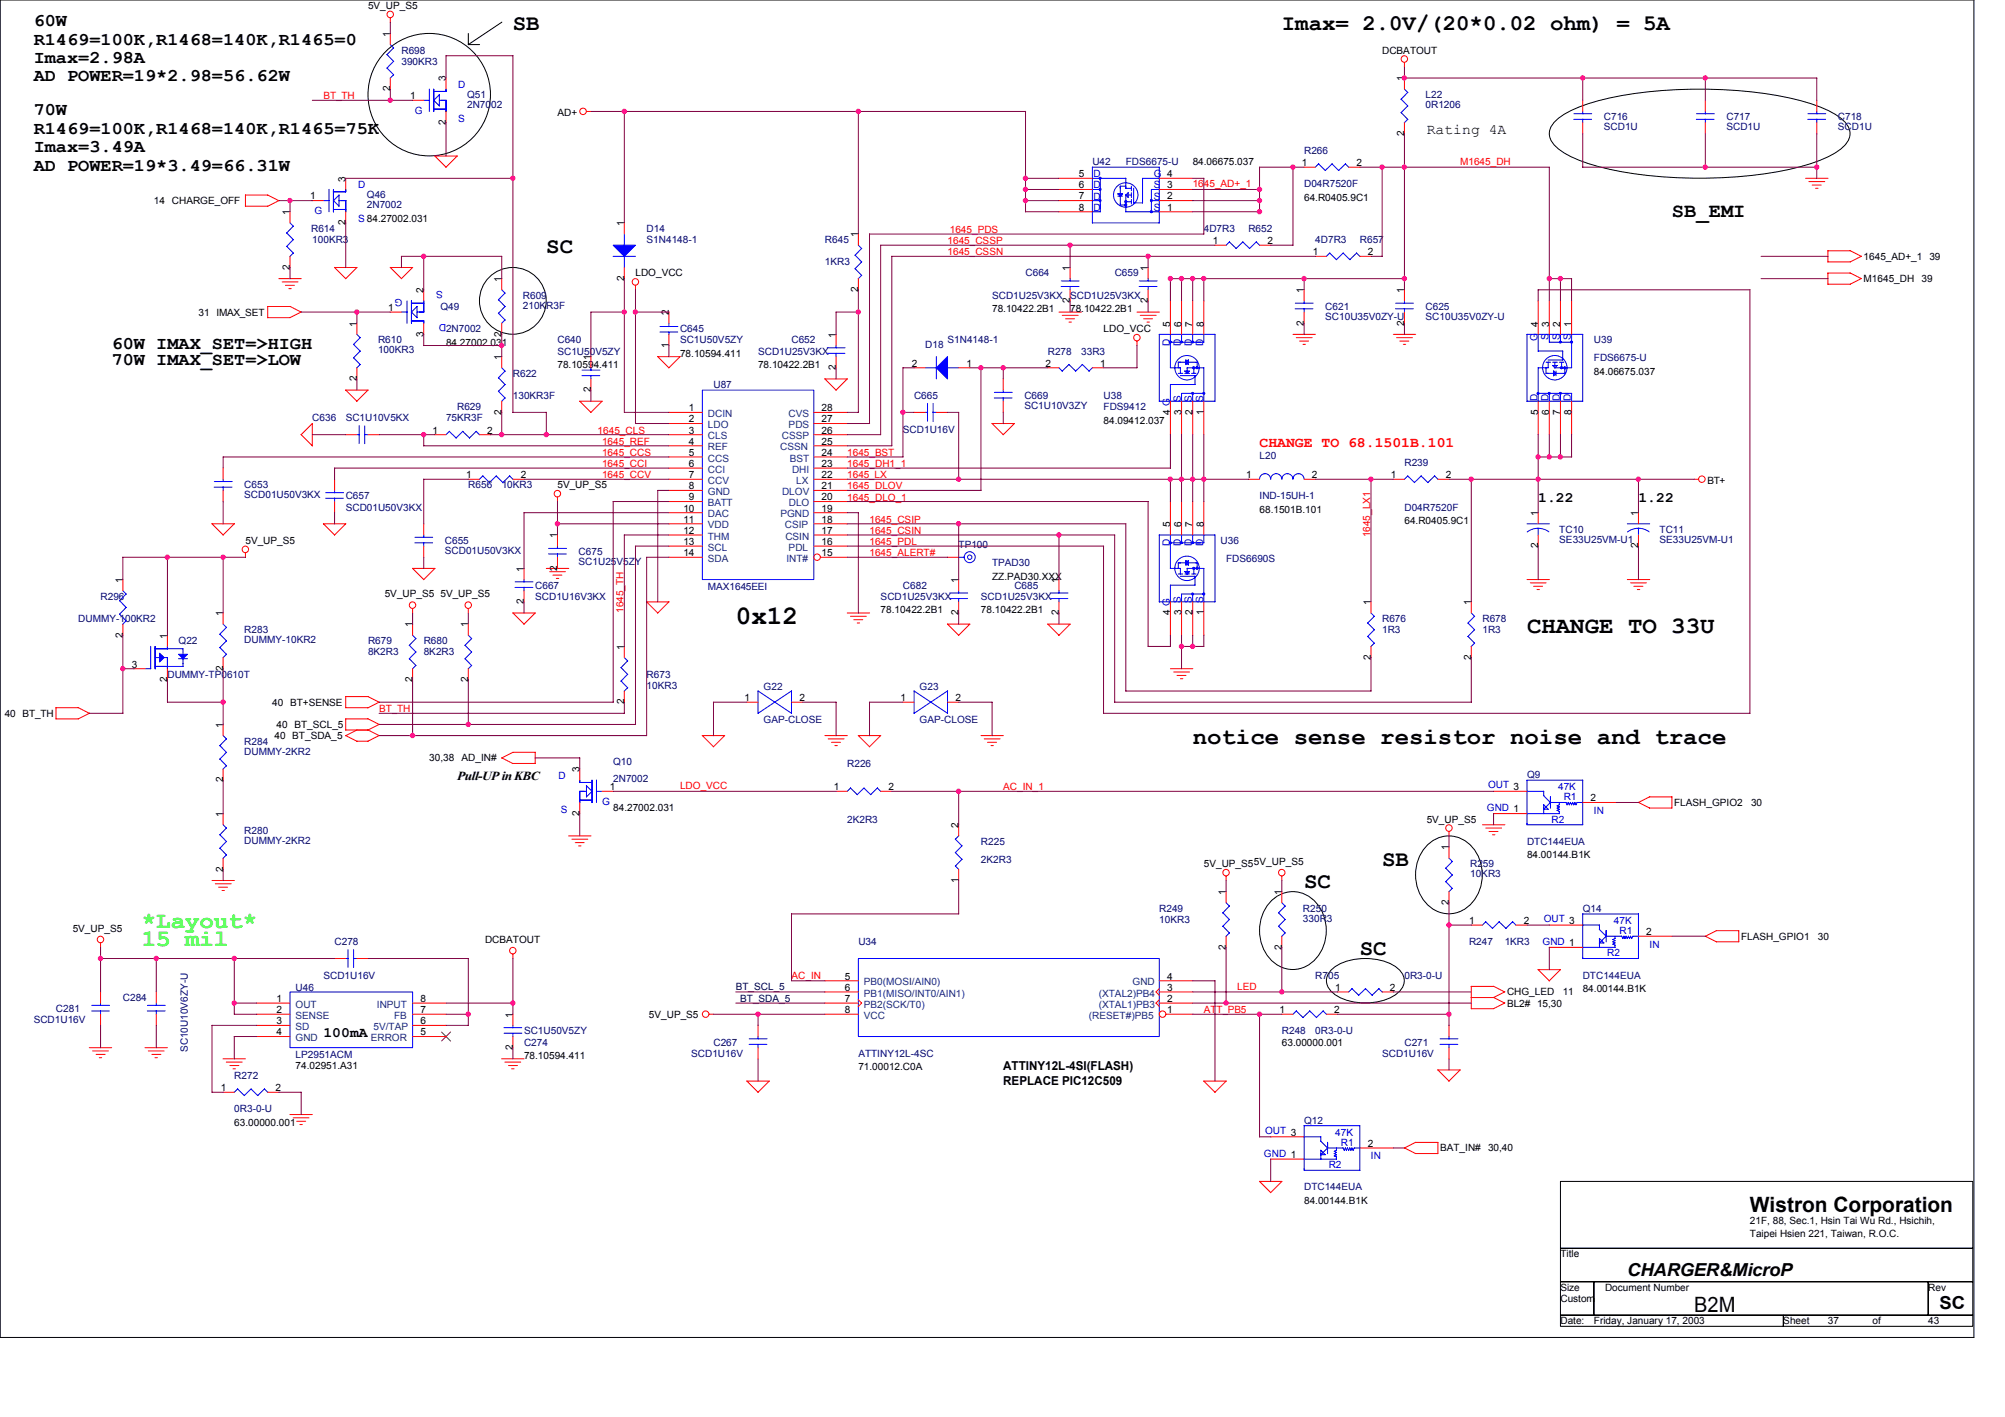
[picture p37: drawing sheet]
<svg xmlns="http://www.w3.org/2000/svg" width="297mm" height="210mm" viewBox="0 0 297 210" stroke-linecap="round" stroke-linejoin="round" font-family="sans-serif">
<defs><g id="words">
<text font-size="4" x="109" y="92.5">0x12</text>
<g font-size="3.5">
<text x="226.2" y="93.7">CHANGE TO 33U</text>
<text x="176.7" y="110.2">notice sense resistor noise and trace</text>
</g>
<g font-size="3.5" fill="#0f0">
<text x="21" y="137.5">*Layout*</text>
<text x="21" y="140.1">15 mil</text>
</g>
<g font-size="3.3">
<text x="76" y="4.4">SB</text>
<text x="189.9" y="4.4">Imax= 2.0V/(20*0.02 ohm) = 5A</text>
<text x="80.9" y="37.4">SC</text>
<text x="193.2" y="131.5">SC</text>
<text x="204.8" y="128.2">SB</text>
<text x="201.5" y="141.4">SC</text>
</g>
<g font-size="3.1">
<text x="259.2" y="179.6">Wistron Corporation</text>
<text x="251" y="194.3">B2M</text>
</g>
<text font-size="3" x="247.7" y="32.2">SB_EMI</text>
<g font-size="2.6">
<text x="5" y="3.9">60W</text>
<text x="5" y="6.6">R1469=100K,R1468=140K,R1465=0</text>
<text x="5" y="9.3">Imax=2.98A</text>
<text x="5" y="12.1">AD POWER=19*2.98=56.62W</text>
<text x="5" y="17.1">70W</text>
<text x="5" y="19.8">R1469=100K,R1468=140K,R1465=75K</text>
<text x="5" y="22.5">Imax=3.49A</text>
<text x="5" y="25.3">AD POWER=19*3.49=66.31W</text>
<text x="16.5" y="51.8">60W IMAX_SET=&gt;HIGH</text>
<text x="16.5" y="54">70W IMAX_SET=&gt;LOW</text>
<text x="241.1" y="189">CHARGER&amp;MicroP</text>
<text x="287.3" y="194">SC</text>
</g>
<g font-size="2.1">
<text x="211.4" y="19.9">Rating 4A</text>
<text x="227.9" y="74.4">1.22</text>
<text x="242.7" y="74.4">1.22</text>
<text x="47.9" y="153.7">100mA</text>
</g>
<text font-size="2.1" fill="#f00" x="186.6" y="66.2">CHANGE TO 68.1501B.101</text>
<g font-size="1.8">
<text x="67.7" y="115.6">Pull-UP in KBC</text>
<text x="148.6" y="158.5">ATTINY12L-4SI(FLASH)</text>
<text x="148.6" y="160.7">REPLACE PIC12C509</text>
</g>
<g font-size="1.5">
<text x="54.5" y="1.3">5V_UP_S5</text>
<text x="57.8" y="5.4" transform="rotate(-90 57.8 5.4)">1</text>
<text x="204.8" y="7.9">DCBATOUT</text>
<text x="57.8" y="13.5" transform="rotate(-90 57.8 13.5)">2</text>
<text x="60.8" y="14.7">1</text>
<text x="66.1" y="12" transform="rotate(-90 66.1 12)">3</text>
<text x="82.6" y="17.2">AD+</text>
<text x="208" y="12" transform="rotate(-90 208 12)">1</text>
<text x="66.1" y="18.5" transform="rotate(-90 66.1 18.5)">2</text>
<text x="208" y="20.2" transform="rotate(-90 208 20.2)">2</text>
<text x="45.9" y="29.5">1</text>
<text x="51.2" y="26.9" transform="rotate(-90 51.2 26.9)">3</text>
<text x="159.8" y="26.2">5</text>
<text x="159.8" y="27.9">6</text>
<text x="159.8" y="29.5">7</text>
<text x="172.9" y="29.5">2</text>
<text x="172.9" y="27.9">3</text>
<text x="172.9" y="26.2">4</text>
<text x="176.7" y="24.4">84.06675.037</text>
<text x="192.9" y="24.6">1</text>
<text x="193.2" y="29.7">64.R0405.9C1</text>
<text x="201" y="24.6">2</text>
<text x="22.8" y="30.2">14 CHARGE_OFF</text>
<text x="42.9" y="31.9" transform="rotate(-90 42.9 31.9)">1</text>
<text x="51.2" y="33.4" transform="rotate(-90 51.2 33.4)">2</text>
<text x="92.5" y="33.5" transform="rotate(-90 92.5 33.5)">1</text>
<text x="127.1" y="35.2" transform="rotate(-90 127.1 35.2)">1</text>
<text x="159.8" y="31.2">8</text>
<text x="172.9" y="31.2">1</text>
<text x="42.9" y="40" transform="rotate(-90 42.9 40)">2</text>
<text x="74.3" y="41.8" transform="rotate(-90 74.3 41.8)">1</text>
<text x="92.5" y="41.6" transform="rotate(-90 92.5 41.6)">2</text>
<text x="94.1" y="41">LDO_VCC</text>
<text x="158.5" y="40.1" transform="rotate(-90 158.5 40.1)">1</text>
<text x="170.1" y="40.1" transform="rotate(-90 170.1 40.1)">1</text>
<text x="179.7" y="36.2">1</text>
<text x="187.8" y="36.2">2</text>
<text x="194.5" y="37.8">1</text>
<text x="202.6" y="37.8">2</text>
<text x="276.1" y="38.5">1645_AD+_1 39</text>
<text x="276.1" y="41.8">M1645_DH</text>
<text x="284.7" y="41.8">39</text>
<text x="29.4" y="46.7">31 IMAX_SET</text>
<text x="57.5" y="46.1">1</text>
<text x="62.8" y="43.4" transform="rotate(-90 62.8 43.4)">2</text>
<text x="99.1" y="46.7" transform="rotate(-90 99.1 46.7)">2</text>
<text x="127.1" y="43.3" transform="rotate(-90 127.1 43.3)">2</text>
<text x="147" y="46.2">78.10422.2B1</text>
<text x="158.5" y="44.9" transform="rotate(-90 158.5 44.9)">2</text>
<text x="158.5" y="46.2">78.10422.2B1</text>
<text x="170.1" y="44.9" transform="rotate(-90 170.1 44.9)">2</text>
<text x="193.2" y="43.4" transform="rotate(-90 193.2 43.4)">1</text>
<text x="208" y="43.4" transform="rotate(-90 208 43.4)">1</text>
<text x="52.8" y="48.4" transform="rotate(-90 52.8 48.4)">1</text>
<text x="62.8" y="49.9" transform="rotate(-90 62.8 49.9)">3</text>
<text x="66.1" y="51.2">84.27002.031</text>
<text x="74.3" y="53.3" transform="rotate(-90 74.3 53.3)">1</text>
<text x="74.3" y="49.9" transform="rotate(-90 74.3 49.9)">2</text>
<text x="87.5" y="53.3" transform="rotate(-90 87.5 53.3)">1</text>
<text x="99.1" y="51.5" transform="rotate(-90 99.1 51.5)">1</text>
<text x="100.7" y="52.9">78.10594.411</text>
<text x="123.8" y="50" transform="rotate(-90 123.8 50)">1</text>
<text x="163.5" y="49.2">LDO_VCC</text>
<text x="173.4" y="48.4" transform="rotate(-90 173.4 48.4)">5</text>
<text x="175" y="48.4" transform="rotate(-90 175 48.4)">6</text>
<text x="176.7" y="48.4" transform="rotate(-90 176.7 48.4)">7</text>
<text x="178.3" y="48.4" transform="rotate(-90 178.3 48.4)">8</text>
<text x="193.2" y="48.2" transform="rotate(-90 193.2 48.2)">2</text>
<text x="208" y="48.2" transform="rotate(-90 208 48.2)">2</text>
<text x="227.9" y="48.4" transform="rotate(-90 227.9 48.4)">4</text>
<text x="229.5" y="48.4" transform="rotate(-90 229.5 48.4)">3</text>
<text x="231.2" y="48.4" transform="rotate(-90 231.2 48.4)">2</text>
<text x="232.8" y="48.4" transform="rotate(-90 232.8 48.4)">1</text>
<text x="52.8" y="56.5" transform="rotate(-90 52.8 56.5)">2</text>
<text x="82.6" y="54.5">78.10594.411</text>
<text x="87.5" y="58.1" transform="rotate(-90 87.5 58.1)">2</text>
<text x="112.3" y="54.5">78.10422.2B1</text>
<text x="123.8" y="54.8" transform="rotate(-90 123.8 54.8)">2</text>
<text x="135.1" y="54.3">2</text>
<text x="143.2" y="54.3">1</text>
<text x="154.9" y="54.3">2</text>
<text x="163" y="54.3">1</text>
<text x="236.1" y="55.5">84.06675.037</text>
<text x="64.1" y="64.2">1</text>
<text x="72.2" y="64.2">2</text>
<text x="74.3" y="61.4" transform="rotate(-90 74.3 61.4)">2</text>
<text x="102.1" y="60.9">1</text>
<text x="102.1" y="62.6">2</text>
<text x="102.1" y="64.2">3</text>
<text x="102.1" y="65.9">4</text>
<text x="121.7" y="60.9">28</text>
<text x="121.7" y="62.6">27</text>
<text x="121.7" y="64.2">26</text>
<text x="121.7" y="65.9">25</text>
<text x="163.5" y="62.8">84.09412.037</text>
<text x="173.4" y="61.4" transform="rotate(-90 173.4 61.4)">4 G</text>
<text x="175" y="61.4" transform="rotate(-90 175 61.4)">3 S</text>
<text x="176.7" y="61.4" transform="rotate(-90 176.7 61.4)">2 S</text>
<text x="178.3" y="61.4" transform="rotate(-90 178.3 61.4)">1 S</text>
<text x="227.9" y="61.4" transform="rotate(-90 227.9 61.4)">5</text>
<text x="229.5" y="61.4" transform="rotate(-90 229.5 61.4)">6</text>
<text x="231.2" y="61.4" transform="rotate(-90 231.2 61.4)">7</text>
<text x="232.8" y="61.4" transform="rotate(-90 232.8 61.4)">8</text>
<text x="69" y="70.8">1</text>
<text x="77.1" y="70.8">2</text>
<text x="102.1" y="67.5">5</text>
<text x="102.1" y="69.2">6</text>
<text x="102.1" y="70.8">7</text>
<text x="121.7" y="70.8">22</text>
<text x="121.7" y="67.5">24</text>
<text x="121.7" y="69.2">23</text>
<text x="184.6" y="70.8">1</text>
<text x="194.4" y="70.8">2</text>
<text x="206.1" y="70.8">1</text>
<text x="214.2" y="70.8">2</text>
<text x="253" y="71.7">BT+</text>
<text x="82.6" y="72.3">5V_UP_S5</text>
<text x="101.2" y="75.8">10</text>
<text x="101.2" y="77.4">11</text>
<text x="102.1" y="72.5">8</text>
<text x="102.1" y="74.1">9</text>
<text x="121.7" y="75.8">19</text>
<text x="121.7" y="77.4">18</text>
<text x="121.7" y="74.1">20</text>
<text x="121.7" y="72.5">21</text>
<text x="186.6" y="76">68.1501B.101</text>
<text x="208.1" y="77.6">64.R0405.9C1</text>
<text x="227.9" y="76.4" transform="rotate(-90 227.9 76.4)">1</text>
<text x="242.7" y="76.4" transform="rotate(-90 242.7 76.4)">1</text>
<text x="36.4" y="80.6">5V_UP_S5</text>
<text x="82.6" y="79.7" transform="rotate(-90 82.6 79.7)">1</text>
<text x="101.2" y="79.1">12</text>
<text x="101.2" y="80.7">13</text>
<text x="101.2" y="82.4">14</text>
<text x="121.7" y="80.7">16</text>
<text x="121.7" y="82.4">15</text>
<text x="121.7" y="79.1">17</text>
<text x="173.4" y="78.1" transform="rotate(-90 173.4 78.1)">5</text>
<text x="175" y="78.1" transform="rotate(-90 175 78.1)">6</text>
<text x="176.7" y="78.1" transform="rotate(-90 176.7 78.1)">7</text>
<text x="178.3" y="78.1" transform="rotate(-90 178.3 78.1)">8</text>
<text x="227.9" y="81.2" transform="rotate(-90 227.9 81.2)">2</text>
<text x="242.7" y="81.2" transform="rotate(-90 242.7 81.2)">2</text>
<text x="18.2" y="86.3" transform="rotate(-90 18.2 86.3)">1</text>
<text x="57" y="88.5">5V_UP_S5</text>
<text x="65.3" y="88.5">5V_UP_S5</text>
<text x="77.6" y="89.5" transform="rotate(-90 77.6 89.5)">2</text>
<text x="77.6" y="84.7" transform="rotate(-90 77.6 84.7)">1</text>
<text x="82.6" y="84.5" transform="rotate(-90 82.6 84.5)">2</text>
<text x="142" y="86.3" transform="rotate(-90 142 86.3)">1</text>
<text x="147" y="85.9">ZZ.PAD30.XXX</text>
<text x="156.9" y="86.3" transform="rotate(-90 156.9 86.3)">1</text>
<text x="203.1" y="89.6" transform="rotate(-90 203.1 89.6)">1</text>
<text x="217.9" y="89.6" transform="rotate(-90 217.9 89.6)">1</text>
<text x="18.2" y="94.4" transform="rotate(-90 18.2 94.4)">2</text>
<text x="24.8" y="94.6" transform="rotate(-90 24.8 94.6)">1</text>
<text x="33" y="91.3" transform="rotate(-90 33 91.3)">1</text>
<text x="61.1" y="92.9" transform="rotate(-90 61.1 92.9)">1</text>
<text x="69.4" y="92.9" transform="rotate(-90 69.4 92.9)">1</text>
<text x="130.5" y="90.8">78.10422.2B1</text>
<text x="142" y="91.1" transform="rotate(-90 142 91.1)">2</text>
<text x="145.3" y="90.8">78.10422.2B1</text>
<text x="156.9" y="91.1" transform="rotate(-90 156.9 91.1)">2</text>
<text x="173.4" y="91.1" transform="rotate(-90 173.4 91.1)">4 G</text>
<text x="175" y="91.1" transform="rotate(-90 175 91.1)">3 S</text>
<text x="176.7" y="91.1" transform="rotate(-90 176.7 91.1)">2 S</text>
<text x="178.3" y="91.1" transform="rotate(-90 178.3 91.1)">1 S</text>
<text x="19.5" y="98.9">3</text>
<text x="24.8" y="101" transform="rotate(-90 24.8 101)">2</text>
<text x="33" y="99.4" transform="rotate(-90 33 99.4)">2</text>
<text x="61.1" y="101" transform="rotate(-90 61.1 101)">2</text>
<text x="69.4" y="101" transform="rotate(-90 69.4 101)">2</text>
<text x="92.5" y="96.2" transform="rotate(-90 92.5 96.2)">1</text>
<text x="203.1" y="97.7" transform="rotate(-90 203.1 97.7)">2</text>
<text x="217.9" y="97.7" transform="rotate(-90 217.9 97.7)">2</text>
<text x=".7" y="106.2">40 BT_TH</text>
<text x="33" y="107.8" transform="rotate(-90 33 107.8)">1</text>
<text x="40.3" y="104.5">40 BT+SENSE</text>
<text x="41" y="107.8">40 BT_SCL_5</text>
<text x="92.5" y="104.4" transform="rotate(-90 92.5 104.4)">2</text>
<text x="110.3" y="103.8">1</text>
<text x="118.4" y="103.8">2</text>
<text x="133.4" y="103.8">1</text>
<text x="141.5" y="103.8">2</text>
<text x="40.7" y="109.5">40 BT_SDA_5</text>
<text x="63.6" y="112.8">30,38</text>
<text x="68.4" y="112.8">AD_IN#</text>
<text x="33" y="115.9" transform="rotate(-90 33 115.9)">2</text>
<text x="85.9" y="114.4" transform="rotate(-90 85.9 114.4)">3</text>
<text x="90.4" y="117.1">1</text>
<text x="123.5" y="117.1">1</text>
<text x="131.6" y="117.1">2</text>
<text x="235.6" y="118.7">2</text>
<text x="248" y="119.4">FLASH_GPIO2</text>
<text x="259.4" y="119.4">30</text>
<text x="33" y="121" transform="rotate(-90 33 121)">1</text>
<text x="85.9" y="120.9" transform="rotate(-90 85.9 120.9)">2</text>
<text x="90.8" y="120.2">84.27002.031</text>
<text x="142" y="122.7" transform="rotate(-90 142 122.7)">2</text>
<text x="211.4" y="121.9">5V_UP_S5</text>
<text x="214.6" y="126" transform="rotate(-90 214.6 126)">1</text>
<text x="33" y="129.1" transform="rotate(-90 33 129.1)">2</text>
<text x="142" y="130.8" transform="rotate(-90 142 130.8)">1</text>
<text x="178.3" y="128.5">5V_UP_S55V_UP_S5</text>
<text x="226.2" y="127.1">84.00144.B1K</text>
<text x="181.6" y="132.6" transform="rotate(-90 181.6 132.6)">1</text>
<text x="189.9" y="132.6" transform="rotate(-90 189.9 132.6)">1</text>
<text x="214.6" y="134.1" transform="rotate(-90 214.6 134.1)">2</text>
<text x="217.6" y="136.9">1</text>
<text x="225.7" y="136.9">2</text>
<text x="10.8" y="138">5V_UP_S5</text>
<text x="71.9" y="139.7">DCBATOUT</text>
<text x="181.6" y="140.7" transform="rotate(-90 181.6 140.7)">2</text>
<text x="189.9" y="140.7" transform="rotate(-90 189.9 140.7)">2</text>
<text x="243.9" y="138.5">2</text>
<text x="257.9" y="139.2">FLASH_GPIO1</text>
<text x="269.3" y="139.2">30</text>
<text x="41" y="148.4">1</text>
<text x="62.3" y="148.4">8</text>
<text x="125.2" y="145.1">5</text>
<text x="125.2" y="146.8">6</text>
<text x="125.2" y="148.4">7</text>
<text x="172.9" y="148.4">2</text>
<text x="172.9" y="146.8">3</text>
<text x="172.9" y="145.1">4</text>
<text x="197.8" y="146.8">1</text>
<text x="205.9" y="146.8">2</text>
<text x="223.3" y="147.4">CHG_LED</text>
<text x="223.3" y="149.1">BL2# 15,30</text>
<text x="231.5" y="147.4">11</text>
<text x="234.5" y="147">84.00144.B1K</text>
<text x="41" y="150.1">2</text>
<text x="41" y="151.7">3</text>
<text x="41" y="153.4">4</text>
<text x="62.3" y="151.7">6</text>
<text x="62.3" y="150.1">7</text>
<text x="62.3" y="153.4">5</text>
<text x="76" y="155.5" transform="rotate(-90 76 155.5)">2</text>
<text x="76" y="150.7" transform="rotate(-90 76 150.7)">1</text>
<text x="96.1" y="150.7">5V_UP_S5</text>
<text x="125.2" y="150.1">8</text>
<text x="172.9" y="150.1">1</text>
<text x="189.6" y="150.1">1</text>
<text x="189.9" y="154.9">63.00000.001</text>
<text x="197.7" y="150.1">2</text>
<text x="32.7" y="161.6">1</text>
<text x="40.8" y="161.6">2</text>
<text x="43.8" y="158.3">74.02951.A31</text>
<text x="77.6" y="156.9">78.10594.411</text>
<text x="127.2" y="158.5">71.00012.C0A</text>
<text x="34.7" y="166.8">63.00000.001</text>
<text x="202.6" y="169.9">2</text>
<text x="213.4" y="170.6">BAT_IN#</text>
<text x="220.4" y="170.6">30,40</text>
<text x="193.2" y="178.3">84.00144.B1K</text>
<text x="259.2" y="181.3">21F, 88, Sec.1, Hsin Tai Wu Rd., Hsichih,</text>
<text x="259.2" y="183.3">Taipei Hsien 221, Taiwan, R.O.C.</text>
<text x="231.2" y="186.2">Title</text>
<text x="231.2" y="191.2">Size</text>
<text x="237.8" y="191.2">Document Number</text>
<text x="285.7" y="191.2">Rev</text>
<text x="231.2" y="196.2">Date:</text>
<text x="231.2" y="192.8">Custom</text>
<text x="236.1" y="196.2">Friday, January 17, 2003</text>
<text x="264.2" y="196.2">Sheet</text>
<text x="270.8" y="196.2">37</text>
<text x="277.4" y="196.2">of</text>
<text x="285.7" y="196.2">43</text>
</g>
<g font-size="1.5" fill="#000080">
<text x="59.5" y="7.9">R698</text>
<text x="59.5" y="9.6">390KR3</text>
<text x="69.2" y="14.5">Q51</text>
<text x="69.2" y="16">2N7002</text>
<text x="211.2" y="14.5">L22</text>
<text x="211.2" y="16">0R1206</text>
<text x="237.6" y="17.8">C716</text>
<text x="255.8" y="17.8">C717</text>
<text x="272.3" y="17.8">C718</text>
<text x="193.2" y="22.8">R266</text>
<text x="237.6" y="19.3">SCD1U</text>
<text x="255.8" y="19.3">SCD1U</text>
<text x="272.3" y="19.3">SCD1U</text>
<text x="54.4" y="29.4">Q46</text>
<text x="161.8" y="24.4">U42</text>
<text x="166.8" y="24.4">FDS6675-U</text>
<text x="193.2" y="27.7">D04R7520F</text>
<text x="46.1" y="34.4">R614</text>
<text x="54.4" y="30.9">2N7002</text>
<text x="95.8" y="34.4">D14</text>
<text x="178.3" y="34.4">4D7R3</text>
<text x="185" y="34.4">R652</text>
<text x="46.3" y="36">100KR3</text>
<text x="95.8" y="36">S1N4148-1</text>
<text x="122.2" y="36">R645</text>
<text x="122.2" y="39.3">1KR3</text>
<text x="151.9" y="41">C664</text>
<text x="165.1" y="41">C659</text>
<text x="194.9" y="36">4D7R3</text>
<text x="201.5" y="36">R657</text>
<text x="65.3" y="45.9">Q49</text>
<text x="77.5" y="44.3">R609</text>
<text x="77.5" y="45.7">210KR3F</text>
<text x="147" y="44.3">SCD1U25V3KX</text>
<text x="158.5" y="44.3">SCD1U25V3KX</text>
<text x="196.3" y="45.9">C621</text>
<text x="196.3" y="47.4">SC10U35V0ZY-U</text>
<text x="211.2" y="45.9">C625</text>
<text x="211.2" y="47.4">SC10U35V0ZY-U</text>
<text x="56" y="50.9">R610</text>
<text x="56" y="52.3">100KR3</text>
<text x="66.1" y="49.2">2N7002</text>
<text x="82.6" y="50.9">C640</text>
<text x="82.6" y="52.5">SC1U50V5ZY</text>
<text x="100.7" y="49.2">C645</text>
<text x="100.7" y="50.9">SC1U50V5ZY</text>
<text x="112.3" y="52.5">SCD1U25V3KX</text>
<text x="117.3" y="50.9">C652</text>
<text x="137.1" y="51.5">D18</text>
<text x="140.4" y="50.9">S1N4148-1</text>
<text x="155.2" y="52.5">R278</text>
<text x="160.2" y="52.5">33R3</text>
<text x="236.1" y="50.9">U39</text>
<text x="236.1" y="53.5">FDS6675-U</text>
<text x="76" y="55.8">R622</text>
<text x="76" y="59.1">130KR3F</text>
<text x="105.7" y="57.5">U87</text>
<text x="135.4" y="59.1">C665</text>
<text x="151.8" y="59.1">C669</text>
<text x="163.5" y="59.1">U38</text>
<text x="46.3" y="62.4">C636</text>
<text x="51.2" y="62.4">SC1U10V5KX</text>
<text x="66.1" y="62.4">75KR3F</text>
<text x="67.7" y="60.8">R629</text>
<text x="133.8" y="64.1">SCD1U16V</text>
<text x="151.8" y="60.6">SC1U10V3ZY</text>
<text x="163.5" y="60.8">FDS9412</text>
<text x="186.6" y="68">L20</text>
<text x="208.1" y="69">R239</text>
<text x="36.2" y="72.3">C653</text>
<text x="36.2" y="73.8">SCD01U50V3KX</text>
<text x="51.2" y="74">C657</text>
<text x="51.2" y="75.6">SCD01U50V3KX</text>
<text x="69.4" y="72.3">R656</text>
<text x="74.3" y="72.3">10KR3</text>
<text x="186.6" y="74">IND-15UH-1</text>
<text x="208.1" y="75.6">D04R7520F</text>
<text x="65.9" y="80.6">C655</text>
<text x="65.9" y="82.1">SCD01U50V3KX</text>
<text x="85.7" y="82.2">C675</text>
<text x="85.7" y="83.7">SC1U25V5ZY</text>
<text x="142" y="81.2">TP100</text>
<text x="147" y="83.9">TPAD30</text>
<text x="180.8" y="80.6">U36</text>
<text x="181.6" y="83.2">FDS6690S</text>
<text x="231" y="78.9">TC10</text>
<text x="231" y="80.4">SE33U25VM-U1</text>
<text x="245.9" y="78.9">TC11</text>
<text x="245.9" y="80.4">SE33U25VM-U1</text>
<text x="14.9" y="88.8">R296</text>
<text x="79.3" y="87.2">C667</text>
<text x="79.3" y="88.8">SCD1U16V3KX</text>
<text x="104.9" y="87.4">MAX1645EEI</text>
<text x="130.5" y="88.8">SCD1U25V3KX</text>
<text x="133.8" y="87.2">C682</text>
<text x="145.3" y="88.8">SCD1U25V3KX</text>
<text x="150.3" y="87.2">C685</text>
<text x="11.6" y="92.1">DUMMY-100KR2</text>
<text x="26.5" y="95.4">Q22</text>
<text x="36.2" y="93.8">R283</text>
<text x="36.2" y="95.3">DUMMY-10KR2</text>
<text x="54.5" y="95.4">R679</text>
<text x="62.8" y="95.4">R680</text>
<text x="204.8" y="92.1">R676</text>
<text x="204.8" y="93.8">1R3</text>
<text x="219.6" y="92.1">R678</text>
<text x="219.6" y="93.8">1R3</text>
<text x="24.8" y="100.4">DUMMY-TP0610T</text>
<text x="54.5" y="97.1">8K2R3</text>
<text x="62.8" y="97.1">8K2R3</text>
<text x="95.8" y="100.4">R673</text>
<text x="95.8" y="102">10KR3</text>
<text x="113.1" y="102.2">G22</text>
<text x="113.1" y="107.2">GAP-CLOSE</text>
<text x="136.2" y="102.2">G23</text>
<text x="136.2" y="107.2">GAP-CLOSE</text>
<text x="36.2" y="110.3">R284</text>
<text x="36.2" y="111.8">DUMMY-2KR2</text>
<text x="90.8" y="113.3">Q10</text>
<text x="125.5" y="113.6">R226</text>
<text x="90.8" y="115.9">2N7002</text>
<text x="226.2" y="115.3">Q9</text>
<text x="36.2" y="123.5">R280</text>
<text x="36.2" y="125">DUMMY-2KR2</text>
<text x="125.5" y="121.9">2K2R3</text>
<text x="145.3" y="125.2">R225</text>
<text x="226.2" y="125.2">DTC144EUA</text>
<text x="145.3" y="127.8">2K2R3</text>
<text x="217.8" y="128.5">R259</text>
<text x="217.8" y="129.9">10KR3</text>
<text x="171.7" y="135.1">R249</text>
<text x="171.7" y="136.7">10KR3</text>
<text x="193" y="135.1">R250</text>
<text x="193" y="136.5">330R3</text>
<text x="234.5" y="135.1">Q14</text>
<text x="49.6" y="140">C278</text>
<text x="127.2" y="140">U34</text>
<text x="217.6" y="140">R247</text>
<text x="222.9" y="140">1KR3</text>
<text x="8.3" y="149.9">C281</text>
<text x="18.2" y="148.3">C284</text>
<text x="43.8" y="146.8">U46</text>
<text x="47.9" y="145">SCD1U16V</text>
<text x="194.9" y="145">R705</text>
<text x="208.1" y="145">0R3-0-U</text>
<text x="234.5" y="145">DTC144EUA</text>
<text x="5" y="151.6">SCD1U16V</text>
<text x="27.8" y="155.9" transform="rotate(-90 27.8 155.9)">SC10U10V6ZY-U</text>
<text x="77.6" y="153.2">SC1U50V5ZY</text>
<text x="77.6" y="154.9">C274</text>
<text x="105.7" y="154.9">C267</text>
<text x="189.9" y="153.2">R248</text>
<text x="194.9" y="153.2">0R3-0-U</text>
<text x="208.1" y="154.9">C271</text>
<text x="34.7" y="159.8">R272</text>
<text x="43.8" y="156.7">LP2951ACM</text>
<text x="102.4" y="156.5">SCD1U16V</text>
<text x="127.2" y="156.5">ATTINY12L-4SC</text>
<text x="204.8" y="156.5">SCD1U16V</text>
<text x="34.7" y="164.8">0R3-0-U</text>
<text x="193.2" y="166.4">Q12</text>
<text x="193.2" y="176.3">DTC144EUA</text>
</g>
<g font-size="1.5" fill="#f00">
<text x="47.9" y="14.7">BT_TH</text>
<text x="176.7" y="27.7">1645_AD+_1</text>
<text x="216.3" y="24.4">M1645_DH</text>
<text x="140.7" y="34.5">1645_PDS</text>
<text x="140.4" y="37.8">1645_CSSN</text>
<text x="140.4" y="36.2">1645_CSSP</text>
<text x="88.5" y="64.2">1645_CLS</text>
<text x="89.2" y="65.9">1645_REF</text>
<text x="89.2" y="67.5">1645_CCS</text>
<text x="89.2" y="69.2">1645_CCI</text>
<text x="89.2" y="70.8">1645_CCV</text>
<text x="125.5" y="67.5">1645_BST</text>
<text x="125.5" y="70.8">1645_LX</text>
<text x="125.5" y="69.2">1645_DH1_1</text>
<text x="125.5" y="72.5">1645_DLOV</text>
<text x="125.5" y="74.1">1645_DLO_1</text>
<text x="128.8" y="77.4">1645_CSIP</text>
<text x="128.8" y="79.1">1645_CSIN</text>
<text x="128.8" y="80.8">1645_PDL</text>
<text x="128.8" y="82.4">1645_ALERT#</text>
<text x="203" y="79.6" transform="rotate(-90 203 79.6)">1645_LX1</text>
<text x="92.4" y="90.8" transform="rotate(-90 92.4 90.8)">1645_TH</text>
<text x="56.2" y="105.5">BT_TH</text>
<text x="100.7" y="116.9">LDO_VCC</text>
<text x="148.6" y="117.1">AC_IN_1</text>
<text x="117.3" y="145">AC_IN</text>
<text x="183.3" y="146.6">LED</text>
<text x="178.3" y="150.1">ATT_PB5</text>
</g>
<g font-size="1.5" fill="#00f">
<text x="61.5" y="16.8">G</text>
<text x="67.9" y="13.1">D</text>
<text x="67.9" y="18">S</text>
<text x="53" y="27.9">D</text>
<text x="162" y="26.3">D</text>
<text x="162" y="27.9">D</text>
<text x="162" y="29.6">D</text>
<text x="170.9" y="29.6">S</text>
<text x="170.9" y="27.9">S</text>
<text x="170.9" y="26.3">G</text>
<text x="46.6" y="31.7">G</text>
<text x="53" y="32.9">S 84.27002.031</text>
<text x="162" y="31.2">D</text>
<text x="170.9" y="31.2">S</text>
<text x="59.6" y="44.2" transform="rotate(180 59.6 44.2)">G</text>
<text x="65.6" y="43.1" transform="rotate(180 65.6 43.1)">S</text>
<text x="66.1" y="48" transform="rotate(180 66.1 48)">D</text>
<text x="173.3" y="51.2" transform="rotate(-90 173.3 51.2)">D</text>
<text x="174.9" y="51.2" transform="rotate(-90 174.9 51.2)">D</text>
<text x="176.6" y="51.2" transform="rotate(-90 176.6 51.2)">D</text>
<text x="178.2" y="51.2" transform="rotate(-90 178.2 51.2)">D</text>
<text x="227.8" y="50.5" transform="rotate(-90 227.8 50.5)">G</text>
<text x="229.4" y="50.4" transform="rotate(-90 229.4 50.4)">S</text>
<text x="231.1" y="50.4" transform="rotate(-90 231.1 50.4)">S</text>
<text x="232.7" y="50.4" transform="rotate(-90 232.7 50.4)">S</text>
<text x="227.8" y="59.4" transform="rotate(-90 227.8 59.4)">D</text>
<text x="229.4" y="59.4" transform="rotate(-90 229.4 59.4)">D</text>
<text x="231.1" y="59.4" transform="rotate(-90 231.1 59.4)">D</text>
<text x="232.7" y="59.4" transform="rotate(-90 232.7 59.4)">D</text>
<text x="173.3" y="80.9" transform="rotate(-90 173.3 80.9)">D</text>
<text x="174.9" y="80.9" transform="rotate(-90 174.9 80.9)">D</text>
<text x="176.6" y="80.9" transform="rotate(-90 176.6 80.9)">D</text>
<text x="178.2" y="80.9" transform="rotate(-90 178.2 80.9)">D</text>
<text x="82.8" y="115.4">D</text>
<text x="89.2" y="119.2">G</text>
<text x="220.4" y="116.7">OUT 3</text>
<text x="230.8" y="117.1">47K</text>
<text x="231.7" y="118.6">R1</text>
<text x="83.1" y="120.4">S</text>
<text x="220.3" y="120.2">GND 1</text>
<text x="229.9" y="121.9">R2</text>
<text x="236.1" y="120.5">IN</text>
<text x="228.7" y="136.5">OUT 3</text>
<text x="239.1" y="136.9">47K</text>
<text x="228.5" y="140">GND 1</text>
<text x="238.1" y="141.7">R2</text>
<text x="239.9" y="138.4">R1</text>
<text x="244.4" y="140.4">IN</text>
<text x="187.4" y="167.9">OUT 3</text>
<text x="187.3" y="171.4">GND 1</text>
<text x="196.8" y="173">R2</text>
<text x="197.8" y="168.3">47K</text>
<text x="198.6" y="169.7">R1</text>
<text x="203.1" y="171.7">IN</text>
</g>
<g font-size="1.5" fill="#004080">
<text x="104.9" y="61.8">DCIN</text>
<text x="104.9" y="63.4">LDO</text>
<text x="104.9" y="65.1">CLS</text>
<text x="115.8" y="65.1">CSSP</text>
<text x="116.8" y="61.8">CVS</text>
<text x="116.8" y="63.4">PDS</text>
<text x="104.9" y="66.7">REF</text>
<text x="104.9" y="68.4">CCS</text>
<text x="104.9" y="70">CCI</text>
<text x="104.9" y="71.7">CCV</text>
<text x="115.6" y="66.7">CSSN</text>
<text x="117" y="68.4">BST</text>
<text x="117.3" y="70">DHI</text>
<text x="118" y="71.7">LX</text>
<text x="104.9" y="73.3">GND</text>
<text x="104.9" y="75">BATT</text>
<text x="104.9" y="76.6">DAC</text>
<text x="115.6" y="76.6">PGND</text>
<text x="115.9" y="73.3">DLOV</text>
<text x="116.9" y="75">DLO</text>
<text x="104.9" y="78.3">VDD</text>
<text x="104.9" y="79.9">THM</text>
<text x="104.9" y="81.6">SCL</text>
<text x="104.9" y="83.2">SDA</text>
<text x="116.3" y="78.3">CSIP</text>
<text x="116.3" y="79.9">CSIN</text>
<text x="116.5" y="83.2">INT#</text>
<text x="116.8" y="81.6">PDL</text>
<text x="43.8" y="149.3">OUT</text>
<text x="55.8" y="149.3">INPUT</text>
<text x="128" y="146">PB0(MOSI/AIN0)</text>
<text x="128" y="147.6">PB1(MISO/INT0/AIN1)</text>
<text x="128" y="149.3">PB2(SCK/T0)</text>
<text x="162.8" y="149.3">(XTAL1)PB3</text>
<text x="162.8" y="147.6">(XTAL2)PB4</text>
<text x="167.8" y="146">GND</text>
<text x="43.8" y="150.9">SENSE</text>
<text x="43.8" y="152.6">SD</text>
<text x="43.8" y="154.2">GND</text>
<text x="54.9" y="154.2">ERROR</text>
<text x="55.3" y="152.6">5V/TAP</text>
<text x="58.4" y="150.9">FB</text>
<text x="128" y="150.9">VCC</text>
<text x="161.3" y="150.9">(RESET#)PB5</text>
</g>
<g font-size="1.5" fill="#000040">
<text x="109" y="146.6">BT_SCL_5</text>
<text x="109.7" y="148.4">BT_SDA_5</text>
</g>
</g></defs>
<g fill="none" stroke="#000" stroke-width=".15">
<path d="M0 0h292.4v198.1h-292.4zM69.4 5v1.6M74.4 3.3l-5 3.3h1.7M230.5 17.8a16.5 16.5 0 0 1 7.1-3.1 67.6 67.6 0 0 1 28.4 0 16.6 16.6 0 0 1 7.1 3.1 2.42 2.42 0 0 1 0 4 16.6 16.6 0 0 1-7.1 3.1 67.2 67.2 0 0 1-28.4 0 16.5 16.5 0 0 1-7.1-3.1 2.42 2.42 0 0 1 0-4zM188.6 133.2a4.5 4.5 0 0 1 6.9 1.2 6.2 6.2 0 0 1-2.4 8.9 4.6 4.6 0 0 1-5.9-2.8 6.4 6.4 0 0 1 1.4-7.3zM211.7 124.9a4.5 4.5 0 0 1 6.9 1.3 6.2 6.2 0 0 1-2.4 8.9 4.6 4.6 0 0 1-5.9-2.9 6.4 6.4 0 0 1 1.4-7.3zM197.3 143.6a8.4 8.4 0 0 1 7.9-1.2 4.2 4.2 0 0 1 2.8 2.3 2.36 2.36 0 0 1-1.3 2.7 8.9 8.9 0 0 1-8.8 0 2.29 2.29 0 0 1-.6-3.8zM231.2 175h61.1v9.9h-61.1zM231.2 184.9h61.1v5h-61.1zM231.2 189.9h4.9v4.9h-4.9zM231.2 194.8h33v1.7h-33zM236.1 189.9h49.6v4.9h-49.6z"/>
<path d="M264.2 194.8h28.1v1.7h-28.1zM285.7 189.9h6.6v4.9h-6.6z"/>
<circle cx="63.6" cy="14" r="9.1"/>
<circle cx="76" cy="44.6" r="4.9"/>
</g>
<g fill="none" stroke="#f00" stroke-width=".15">
<path d="M57.8 2.6v.7M57.8 4.9v1.7M57.8 11.6v1.6M61.1 14.9h1.7M66.1 11.5v1.7M66.1 16.5v1.7M86.9 16.5h.7M208.1 9.2v.7M208.1 11.5v1.7M208.1 18.2v1.6M234.5 14.8v1.7M234.5 18.2v1.6"/>
<path d="M252.6 14.8v1.7M252.6 18.2v1.6M269.2 14.8v1.7M269.2 18.2v1.6M36.3 30.5h3.4M41.3 29.7l-1.7 .9M41.3 29.7l-1.6-.8h-3.3v1.6M43 31.3v1.7M43 38v1.6M46.2 29.7h1.7M49.5 39.6l1.7 1.7M49.6 39.6h3.3l-1.7 1.7"/>
<path d="M51.2 26.4v1.7M51.2 31.4v1.6M57.8 39.6l1.7 1.7M57.8 39.6h3.3M61.1 39.6l-1.6 1.7M64.4 23.1l1.7 1.7 1.7-1.7h-3.4M92.5 33v1.7M92.5 39.6v1.7M127.2 34.6v1.7M156.9 26.4h4.9M156.9 31.4h4.9M156.9 29.7h4.9"/>
<path d="M156.9 28.1h4.9M158.5 39.6v1.7M170.1 39.6v1.7M171.7 26.4h5M171.7 31.4h5M171.7 29.7h5M171.7 28.1h5M180 36.3h1.6M186.6 36.3h1.7M193.2 24.8h1.7M194.8 38h1.7M199.8 24.8h1.7"/>
<path d="M201.5 38h1.6M267.5 26.4h3.3M268 26.9h2.3M268.5 27.4h1.3M269 27.9h.3M270.8 37.1h3.3M270.8 37.1v1.7h3.3l1.7-.8M274.1 37.1l1.7 .9M39.6 45.4h3.4M39.7 45.4v1.7M39.7 47.1h3.3M41.3 41.3h3.3"/>
<path d="M41.8 41.8h2.4M42.3 42.3h1.3M42.8 42.8h.4M42.9 45.4l1.7 .8-1.6 .9M51.2 57.8l1.7 1.6M51.2 57.8h3.3M52.9 47.9v1.6M52.9 54.5v1.7M54.5 57.8l-1.7 1.7M57.8 46.2h1.7M62.8 42.9v1.7M62.8 47.9v1.7"/>
<path d="M74.3 41.3v1.6M74.3 47.9v1.7M74.3 52.8v1.7M74.3 59.4v1.7M85.9 59.4l1.6 1.7M85.9 59.4h3.3M87.5 52.8v1.7M87.5 56.1v1.7M89.2 59.4l-1.7 1.7M94.1 42.3v.6M99.1 46.2v1.7M99.1 49.5v1.7"/>
<path d="M100.8 52.8l-1.7 1.7M100.8 52.8h-3.4l1.7 1.7M122.2 56.1l1.7 1.7M122.2 56.1h3.3l-1.7 1.7M123.9 49.5v1.7M123.9 52.8v1.7M127.2 41.3v1.6M135.4 54.5h1.7M142 54.5h1.7M148.6 56.1v1.7M148.6 59.4v1.7M155.2 54.5h1.7"/>
<path d="M156.9 46.2h3.3M157.4 46.7h2.3M157.9 47.2h1.3M158.4 47.7h.3M158.5 42.9v1.7M161.8 54.5h1.7M168.4 50.5v.7M168.4 46.2h3.4M168.9 46.7h2.4M169.4 47.2h1.3M169.9 47.7h.4M170.1 42.9v1.7"/>
<path d="M173.4 44.6v4.9M173.4 59.4v5M175 44.6v4.9M175 59.4v5M176.7 44.6v4.9M176.7 59.4v5M178.3 44.6v4.9M178.3 59.4v5M191.6 49.5h3.3M192 50h2.4M192.5 50.5h1.4M193 51h.4"/>
<path d="M193.2 42.9v1.7M193.2 46.2v1.7M206.4 49.5h3.3M206.9 50h2.4M207.4 50.5h1.3M207.9 51h.4M208.1 42.9v1.7M208.1 46.2v1.7M227.9 44.6v4.9M227.9 59.4v5M229.5 44.6v4.9M229.5 59.4v5"/>
<path d="M231.2 44.6v4.9M231.2 59.4v5M232.8 44.6v4.9M232.8 59.4v5M270.8 40.4h3.3M270.8 40.4v1.7h3.3l1.7-.8M274.1 40.4l1.7 .9M31.4 77.6l1.7 1.6M31.4 77.6h3.3M33.1 69.3v1.7M33.1 72.6v1.7M34.7 77.6l-1.7 1.7"/>
<path d="M44.6 64.4l1.7 1.6M46.3 62.7v3.4M46.3 62.7l-1.7 1.7M47.9 77.6l1.6 1.7 1.7-1.7M47.9 77.6h3.3M49.6 71v1.6M49.6 74.3v1.7M51.2 64.4h1.7M54.5 64.4h1.7M62.8 77.6v1.6M64.4 64.4h1.7M69.4 71h1.6"/>
<path d="M71 64.4h1.7M76 71h1.7M82.6 73.6v.7M82.6 79.2v1.7M99.1 71h5M99.1 77.6h5M99.1 62.7h5M99.1 61.1h5M99.1 64.4h5M99.1 66h5M99.1 67.7h5M99.1 69.3h5"/>
<path d="M99.1 72.6h5M99.1 74.3h5M99.1 75.9h5M99.1 79.2h5M120.6 71h4.9M120.6 77.6h4.9M120.6 62.7h4.9M120.6 61.1h4.9M120.6 64.4h4.9M120.6 66h4.9M120.6 67.7h4.9M120.6 69.3h4.9"/>
<path d="M120.6 72.6h4.9M120.6 74.3h4.9M120.6 75.9h4.9M120.6 79.2h4.9M135.4 61.1h1.7M138.7 61.1h1.7M147 62.7l1.6 1.7M147 62.7h3.3l-1.7 1.7M173.4 74.3v4.9M175 74.3v4.9M176.7 74.3v4.9M178.3 74.3v4.9"/>
<path d="M184.9 71h1.7M193.2 71h1.7M206.4 71h1.7M213 71h1.7M227.9 75.9v1.7M227.9 79.2v1.7M242.7 75.9v1.7M242.7 79.2v1.7M251 71h.6M18.2 85.8v1.7M18.2 92.5v1.6M19.8 99.1h1.7"/>
<path d="M24.8 94.1v1.7M24.8 99.1v1.6M33.1 90.8v1.7M33.1 97.4v1.7M36.4 81.9v.7M61.1 90.1v.7M61.1 92.4v1.7M61.1 99.1v1.6M62.8 85.9l-1.7-1.7h3.3l-1.6 1.7M62.8 80.9v1.7M69.4 90.1v.7M69.4 92.4v1.7"/>
<path d="M69.4 99.1v1.6M76 90.8l1.6 1.7M76 90.8h3.3l-1.7 1.7M77.6 84.2v1.7M77.6 87.5v1.7M80.9 84.2h3.4M81.4 84.7h2.4M81.9 85.2h1.3M82.4 85.7h.4M82.6 82.5v1.7M92.5 95.7v1.7M95.8 89.1l1.6 1.7 1.7-1.6h-3.3"/>
<path d="M99.1 82.5h5M99.1 80.9h5M120.6 80.9h4.9M121.6 82.5h3.9M125.5 90.8h3.3M126 91.3h2.4M126.5 91.8h1.3M127 92.3h.4M140.4 82.5h1.6M142 85.8v1.7M142 89.2v1.6M143.7 92.5l-1.7 1.6"/>
<path d="M143.7 92.5h-3.3l1.6 1.6M156.9 85.8v1.7M156.9 89.2v1.6M158.5 92.5l-1.6 1.6M158.6 92.5h-3.4l1.7 1.6M173.4 99.1h3.3M173.4 89.2v4.9M173.9 99.5h2.3M175 89.2v4.9M176.7 89.2v4.9M178.3 89.2v4.9M203.1 89.1v1.7"/>
<path d="M203.1 95.8v1.6M218 89.1v1.7M218 95.8v1.6M226.2 85.9h3.3M226.7 86.3h2.4M227.2 86.8h1.3M227.7 87.3h.4M241.1 85.9h3.3M241.6 86.3h2.3M242.1 86.8h1.3M242.6 87.3h.3M8.3 104.8h3.3"/>
<path d="M8.3 106.5h3.3M8.3 104.8v1.7M11.6 104.8l1.6 .9M13.3 105.6l-1.7 .9M33.1 107.3v1.7M33.1 113.9v1.7M51.2 106.5h3.3l1.7 .8-1.7 .8M51.2 103.2v1.6M51.2 106.5v1.7l3.3-.1M51.2 109l1.7 .8M51.2 103.2h3.3M52.9 109.8h1.6"/>
<path d="M52.9 108.1l-1.7 .9M54.5 108.1l1.7 .9M54.5 103.2l1.7 .8M56.2 104l-1.7 .9-3.3-.1M56.2 108.9l-1.7 .9M76 111.4h3.3M76 111.4l-1.7 .9M79.3 111.4v1.7h-3.3l-1.7-.8M85.9 113.9v1.7M85.9 118.9v1.6M89.2 117.2h1.7M92.5 102.4v1.6"/>
<path d="M104 108.9l1.7 1.7M104.1 109h3.3l-1.7 1.6M110.6 104h1.7M117.3 104h1.6M122.2 109h3.3M122.7 109.5h2.3M123.2 110h1.3M123.7 110.4h.4M123.8 117.2h1.7M127.1 108.9l1.7 1.7M127.2 109h3.3l-1.7 1.6M130.5 117.2h1.6"/>
<path d="M133.7 104h1.7M140.4 104h1.6M145.3 109h3.4M145.8 109.5h2.4M146.3 110h1.3M146.8 110.4h.4M174.4 100.1h1.3M174.9 100.5h.3M221.3 117.2h4.9M234.5 118.9h5M244.4 118h3.3v1.7h-3.3l-1.7-.8M244.4 118l-1.7 .9"/>
<path d="M14.9 139.7v.7M31.4 130.4h3.3M31.9 130.9h2.3M32.4 131.4h1.3M32.9 131.9h.3M33.1 120.5v1.7M33.1 127.1v1.7M84.2 123.8h3.4M84.7 124.3h2.4M85.2 124.8h1.3M85.7 125.3h.4M142 122.2v1.6"/>
<path d="M142 128.8v1.7M181.6 129.8v.7M181.6 132.1v1.6M181.6 138.7v1.7M189.9 129.8v.7M189.9 132.1v1.6M189.9 138.7v1.7M214.7 123.2v.6M214.7 125.5v1.6M214.7 132.1v1.7M217.9 137h1.7M219.6 122.2h3.3"/>
<path d="M220.1 122.7h2.4M220.6 123.2h1.3M221.1 123.7h.4M221.3 120.5h4.9M224.6 137h1.6M229.5 137h5M242.7 138.7h5M252.6 138.7l1.7 .8h3.3M254.3 137.9l3.3-.1v1.7M254.3 137.9l-1.7 .8M13.2 155.2h3.3M13.7 155.7h2.4"/>
<path d="M14.2 156.2h1.4M14.7 156.7h.4M14.9 146.9v1.7M14.9 150.2v1.7M21.5 155.2h3.3M22 155.7h2.3M22.5 156.2h1.3M23 156.7h.3M23.2 146.9v1.7M23.2 150.2v1.7M33 156.8h3.4M33.5 157.3h2.4"/>
<path d="M34.1 157.8h1.3M34.5 158.3h.4M38 150.2h5M38 148.6h5M38 151.9h5M38 153.5h5M49.5 142h1.7M52.9 142h1.6M61.1 150.2h5M61.1 148.6h5M61.1 151.9h5M61.1 153.5h5"/>
<path d="M74.3 156.8h3.3M74.8 157.3h2.3M75.3 157.8h1.4M75.8 158.3h.4M76 141.3v.7M76 150.2v1.7M76 153.5v1.7M105 150.2h.7M112.3 151.9v1.6M112.3 155.2v1.7M122.2 150.2h5M122.2 148.6h5"/>
<path d="M122.2 146.9h5M122.2 145.3h5M127.1 148.1l.6 .5-.6 .5M171.7 148.6h5M171.7 146.9h5M171.7 145.3h5M171.8 148.1l-.5 .5 .5 .5M171.8 146.4l-.5 .5 .5 .5M172.7 150.2h4M189.9 150.2h1.7M196.5 150.2h1.7M198.1 146.9h1.7"/>
<path d="M204.8 146.9h1.6M214.7 151.9v1.6M214.7 155.2v1.7M217.9 147.8h3.4M218 149.4h3.3M221.3 146.1l1.6 .8-1.6 .9M221.3 147.7l1.6 .9M221.3 146.1h-3.3v3.3M222.9 148.6l-1.6 .8M227.9 143.6l1.6 1.7 1.7-1.7h-3.3M229.5 140.3h5M33 161.8h1.7"/>
<path d="M39.7 161.8h1.6M42.9 165.1h3.4M43.4 165.6h2.4M44 166.1h1.3M44.4 166.6h.4M110.6 160.1l1.7 1.7 1.7-1.7h-3.3M178.3 160.1l1.7 1.7M178.3 160.1h3.4M181.6 160.1l-1.6 1.7M188.2 171.7h5M188.2 168.4h5M189.9 175l-1.7 1.7"/>
<path d="M189.9 175h-3.3l1.7 1.7M201.5 170.1h4.9M209.7 169.2h3.3M209.7 169.2l-1.6 .9M213 169.2v1.7h-3.3l-1.7-.9M214.7 160.1l-1.7-1.6h3.3l-1.7 1.7"/>
<circle cx="57.8" cy="2.1" r=".48"/>
<circle cx="86.4" cy="16.5" r=".48"/>
<circle cx="208" cy="8.7" r=".48"/>
<circle cx="94.1" cy="41.8" r=".48"/>
<circle cx="168.4" cy="50" r=".48"/>
<circle cx="82.6" cy="73.1" r=".48"/>
<circle cx="252.1" cy="71" r=".48"/>
<circle cx="36.3" cy="81.4" r=".48"/>
<circle cx="61.1" cy="89.6" r=".48"/>
<circle cx="69.4" cy="89.6" r=".48"/>
<circle cx="121.1" cy="82.5" r=".48"/>
<circle cx="14.9" cy="139.2" r=".48"/>
<circle cx="181.6" cy="129.3" r=".48"/>
<circle cx="189.9" cy="129.3" r=".48"/>
<circle cx="214.7" cy="122.7" r=".48"/>
<circle cx="76" cy="140.8" r=".48"/>
<circle cx="104.5" cy="150.2" r=".48"/>
<circle cx="172.2" cy="150.2" r=".48"/>
</g>
<g fill="none" stroke="#00f" stroke-width=".15">
<path d="M57.3 8.1l1 1M57.3 10.1l1 1M57.8 6.6l.5 .5M58.3 7.1l-1 1M58.3 9.1l-1 1M58.3 11.1l-.5 .5M62.8 14.9h.8M63.6 13.2v3.3M64.2 14.8l.9 .9M64.3 13.2v3.3M64.3 16.2h1.8M65.1 14.9h1"/>
<path d="M65.1 14v1.7M65.1 14l-.8 .9M66.1 13.2v.4l-1.9-.1M66.1 14.9v1.6M207.6 14.7l1 1M207.6 16.7l1 1M208.1 13.2l.5 .5-1 1M208.6 15.7l-1 1M208.6 17.7l-.6 .5M233.1 17.7h2.7M233.2 16.8h2.6M234.5 16.5v.4"/>
<path d="M234.5 17.7v.5M251.3 17.7h2.7M251.3 16.8h2.7M252.6 16.5v.4M252.6 17.7v.5M267.8 17.7h2.7M267.8 16.8h2.7M269.2 16.5v.4M269.2 17.7v.5M42.5 34.5l1 1M42.5 36.5l1 1M43 33l.5 .5"/>
<path d="M43.5 33.5l-1 1M43.5 35.5l-1 1M43.5 37.5l-.6 .5M47.9 29.7h.9M48.7 28v3.4M49.4 28.4h1.8M49.4 28.1v3.3M49.4 31h1.8M50.2 29.7h1M50.2 28.9v1.7l-.8-.9M50.2 28.9l-.8 .8M51.2 28.1v.3"/>
<path d="M51.2 29.7v1.7M90.8 38h3.3M92.5 34.7v1.6M92.5 38v1.6M126.7 39.8l1 1M127.2 36.3l.5 .5-1 1 1 1-1 1M161.8 26.4h5v1.5M161.8 31.4h1.2M161.8 29.7h1.2M161.8 28.1h1.2M161.8 24.8h10M161.8 24.7v8.3"/>
<path d="M162.9 27.9h.2v.3h-.2zM162.9 29.6h.2v.2h-.2zM162.9 26.3h.2v.2h-.2zM163 26.4v5M165.6 28.7h.7M165.6 28.7l.4 .4 .3-.4M165.6 29.1h.7M165.9 27.6h.9M166 27.6v2.8M166 30.4h.8M166.7 30.2h.2v.3h-.2zM166.7 29.8h.2v.2h-.2z"/>
<path d="M166.8 28.9h.8M166.8 29.9h.8M166.8 28.9l.3 .3M166.8 31.4h5M166.8 28.9v2.5M166.8 27.9h.8M167.1 28.6v.7M167.1 28.5l-.3 .4M167.6 27.6v.7M167.6 28.6v.7M167.6 29.5v.7M168 27.9v2.2"/>
<path d="M170.5 29.6h.2v.2h-.2zM170.5 31.2h.2v.3h-.2zM170.6 29.7h1.1M171.7 26.4h-2.5l.1 3.7h-1.4M171.7 24.8v8.2h-9.9M171.8 28.1h-1.2v3.3M182.1 35.8l1.1 1M182.2 35.8l-.6 .5M184.1 35.8l1 1M184.1 35.8l-1 1M186.1 35.8l.5 .5M186.1 35.8l-1 1"/>
<path d="M195.3 24.3l1.1 1M195.4 24.3l-.5 .5M196.5 38l.5-.5 1 1M197.4 24.3l-1.1 1M198 38.5l1-1 1 1M199.3 24.3l.5 .5M199.3 24.3l-1 1-1-1M201 37.5l.5 .5M201 37.5l-1 1M52.4 51l1 1M52.4 53l1 1-.6 .5M52.9 49.5l.5 .5"/>
<path d="M53.4 50l-1 1M53.4 52l-1 1M59.5 46.2h.8M60.3 44.6v3.3M60.9 47.5h1.9M61 44.6v3.3M61 44.9h1.8M61 46.2l.8 .9M61.8 46.2h1M61.8 45.4v1.7M61.8 45.4l-.9 .8M62.8 44.6v1.6"/>
<path d="M62.8 47.5v.4M73.8 56l1 1M73.8 58l1 1M73.8 44.4l1 1M73.8 46.4l1 1M74.3 54.5l.5 .5M74.3 42.9l.5 .5M74.8 55l-1 1M74.8 57l-1 1M74.8 58.9l-.5 .6M74.8 43.4l-1 1M74.8 45.4l-1 1"/>
<path d="M74.8 47.4l-.5 .5M86.2 55.6h2.7M86.2 54.8h2.7M87.5 54.5v.3M87.5 55.6v.5M97.8 49.2h2.6M97.8 48.4h2.6M99.1 47.9v.5M99.1 49.2v.3M104.1 57.8h16.5v28.1h-16.5zM122.5 52.3h2.7M122.6 51.5h2.6"/>
<path d="M123.9 51.2v.3M123.9 52.3v.5M127.7 40.8l-.6 .5M137.1 54.5h1.6M137.4 59.8v2.6M138.2 59.8v2.6M138.7 52.8v3.3M140.4 54.5h1.6M147.3 58.9h2.6M147.3 58.1h2.7M148.6 57.8v.3M148.6 58.9v.5"/>
<path d="M156.9 54.5l.5 .5M157.2 42.4h2.6M157.2 41.6h2.7M158.3 54l1.1 1M158.4 54l-1.1 1M158.5 41.3v.3M158.5 42.4v.5M160.3 54l1.1 1M160.4 54l-1.1 1M161.8 54.5l-.5 .5M168.8 42.4h2.6M168.8 41.6h2.6"/>
<path d="M170.1 41.3v.3M170.1 42.4v.5M171.7 49.5h8.3v9.9l-8.3 .1v-10M173.3 50.6h.2v.2h-.2zM173.4 54.5h1.5v.8M173.4 50.7h5M173.4 49.5v5M173.4 56.9v2.5M174.6 53.7h2.8M174.6 55.3h.6M174.6 53.6v.9M174.9 55.6h2.1v1.4h-3.6"/>
<path d="M174.9 50.6h.2v.2h-.2zM175 49.5v1.2M175.5 55.3h.7M175.7 53.3v.7M175.9 54.5h2.5M175.9 54.5v.8l-.4-.4 .7 .1-.4 .3M176 53.3v.7l-.3-.4M176.1 53.3l-.4 .4M176.5 55.3h.7M176.6 50.6h.2v.2h-.2zM176.6 58.2h.2v.2h-.2zM176.7 49.5v1.2"/>
<path d="M176.7 58.3v1.1M176.7 54.4h.3v.2h-.3zM176.9 54.5v.8M177.2 54.4h.2v.2h-.2zM177.4 53.7v.8M178.2 58.2h.2v.2h-.2zM178.3 49.5v1.2M178.3 54.5v5M178.4 58.3h-3.4v1.2M191.9 45.7h2.6M191.9 44.9h2.6M193.2 44.6v.3"/>
<path d="M193.2 45.7v.5M206.7 45.7h2.7M206.8 44.9h2.6M208.1 44.6v.3M208.1 45.7v.5M227.8 58.2h.2v.2h-.2zM227.9 58.3h5M227.9 49.5v2.5M227.9 54.5v5M227.9 52h3.6M229 53.7h.7M229 54.5v.8"/>
<path d="M229.4 53.6v.9h-1.5M229.4 58.2h.2v.2h-.2zM229.5 49.5v1.2h3.4M229.5 58.3v1.1M230 54.1l.4 .4h2.5M230 53.7h.7M230 54.1h.7l-.4 .4M230.2 54.9l.3 .4-.3 .4M230.2 54.9v.8M230.4 53.7v.8M230.5 55v.7M231 53.7h.7"/>
<path d="M231.1 58.2h.2v.2h-.2zM231.1 50.6h.2v.2h-.2zM231.2 49.5v1.2M231.2 58.3v1.2M231.2 54.4h.2v.2h-.2zM231.3 53.7v.8M231.5 52v1.3h-2.2M231.7 54.4h.2v.2h-.2zM231.8 54.5l.1 .8h-2.9M232.7 50.6h.2v.2h-.2zM232.8 49.5v5M232.8 58.3v1.2"/>
<path d="M234.5 49.5v10l-8.3-.1M234.5 49.5h-8.3v9.9M31.7 72.2h2.7M31.7 71.3h2.7M33.1 71v.4M33.1 72.1v.5M48.2 73.8h2.7M48.3 73h2.6M49.6 72.6v.4M49.6 73.8v.5M52.9 64.4h.3M53.2 63.1v2.6"/>
<path d="M54 64.4h.5M54 63.1v2.6M61.5 79.6h2.6M62.8 79.2v.4M66.6 63.9l1 1M66.6 63.9l-.5 .5M68.6 63.9l1 1 1-1 .5 .5M68.6 63.9l-1 1M71.5 70.5l1 1M71.5 70.5l-.5 .5M73.5 70.5l1 1M73.5 70.5l-1 1"/>
<path d="M75.5 70.5l.5 .5M75.5 70.5l-1 1M137.1 61.1h.3M138.2 61.1h.5M171.7 79.2h8.3M171.7 79.2v10M173.4 79.2v5M175 79.2v1.2M176.7 79.2v1.2M178.3 79.2v1.2M180 79.2v10h-8.3M186.6 71a.83 .83 0 0 1 .8-.8 .83 .83 0 0 1 .9 .8 .83 .83 0 0 1 .8-.8 .83 .83 0 0 1 .8 .8 .83 .83 0 0 1 .8-.8 .83 .83 0 0 1 .9 .8 .83 .83 0 0 1 .8-.8 .83 .83 0 0 1 .8 .8"/>
<path d="M208.6 70.5l1 1M208.6 70.5l-.5 .5M210.5 70.5l1.1 1M210.6 70.5l-1.1 1M212.5 70.5l.5 .5M212.6 70.5l-1.1 1M226.2 77.6h3.3M227.9 78.3v1M229.5 78.8a2.66 2.66 0 0 0-1.7-.5h.1a2.64 2.64 0 0 0-1.7 .5M241.1 77.6h3.3M242.7 78.3v1M244.3 78.8a2.65 2.65 0 0 0-1.6-.5 2.64 2.64 0 0 0-1.6 .5"/>
<path d="M17.7 91l1 1M18.2 87.5l.5 .5-1 1 1 1M18.7 90l-1 1M18.7 92l-.5 .5M22.3 95.7v3.4h-.8M23 96.1h4.1v.8M23 95.8v3.3M23 98.7h4.1M23 97.4h.7M24.3 97.4h.5v1.7M24.8 95.8v.3M26.4 97.6h1.4"/>
<path d="M27.1 97.6v1.1M32.6 95.9l.9 1-.5 .5M32.6 93.9l1 1.1M33.1 92.5l.5 .5M33.5 92.9l-.9 1.1M33.5 94.9l-.9 1M61.1 94.1l.5 .5M61.4 80.4h2.7M61.6 94.6l-1 1 1 1-1 1 1 1M61.6 98.6l-.5 .5M62.8 80.4v.5M69.4 94.1l.5 .5"/>
<path d="M69.9 94.6l-1 1 1 1M69.9 96.6l-1 1 1 1M69.9 98.6l-.5 .5M76.3 87h2.6M76.3 86.2h2.7M77.6 85.9v.3M77.6 87v.5M81.3 82.1h2.6M81.3 81.2h2.6M82.6 80.9v.4M82.6 82v.5M92 98.9l1 1"/>
<path d="M92.5 97.4l.5 .5M93 97.9l-1 1M93 99.9l-1 1 1 1M140.7 88.7h2.6M140.7 87.8h2.7M142 82.5h.9M142 87.5v.4M142 88.6v.6M155.6 88.7h2.6M155.6 87.8h2.6M156.9 87.5v.4M156.9 88.6v.6"/>
<path d="M173.3 80.3h.2v.2h-.2zM173.4 80.4h5M173.4 84.2h1.5v.8M174.6 85h.6M174.9 85.4h2.1M174.9 80.3h.2v.2h-.2zM175.5 84.7l.4 .3M175.5 85h.7M175.5 84.7h.7l-.4 .3M175.7 83.4l.3 .3M175.7 83v.7M176 83v.7"/>
<path d="M176.1 83l-.4 .4M176.5 85h.7M176.6 80.3h.2v.2h-.2zM176.6 87.9h.2v.2h-.2zM176.7 88v1.2M176.7 84.1h.3v.2h-.3zM176.9 84.2v.8M177 85.3l.1 1.4h-3.7v2.5M177.2 84.1h.2v.2h-.2zM177.4 83.4v.8M177.4 83.4h-2.8v.8M178.2 87.9h.2v.2h-.2z"/>
<path d="M178.3 84.2v5M178.4 88h-3.4v1.2M178.4 84.2h-2.5v.8M202.6 92.3l1 1M202.6 94.3l1 1M203.1 90.8l.5 .5M203.6 91.3l-1 1M203.6 93.3l-1 1M203.6 95.3l-.5 .5M217.5 92.3l1 1M217.5 94.3l1 1M218 90.8l.5 .5"/>
<path d="M218.5 91.3l-1 1M218.5 93.3l-1 1M218.5 95.3l-.6 .5M32.6 110.4l1 1.1M33.1 109l.5 .5M33.5 109.5l-.9 1M33.5 111.4l-.9 1.1 1 1-.6 .4M85.9 117.2h1M85.9 118.5h1.8M85.9 115.6v.3h1.8M85.9 117.2v1.7M86.9 116.4l.8 .8"/>
<path d="M86.9 116.4v1.7M87.7 115.6v3.3M87.7 117.2l-.8 .8M88.3 117.2h.9M88.4 115.5v3.4M93 101.9l-.5 .5M112.3 102.3l5 3.4v-3.3M117.3 102.3l-5 3.4v-3.3M126 116.7l1 1M126 116.7l-.5 .5M128 116.7l1 1M128 116.7l-1 1"/>
<path d="M130 116.7l.5 .5M130 116.7l-1 1M135.4 102.3l5 3.4v-3.3M140.4 102.3l-5 3.4v-3.3M226.2 115.6l8.3-.1v6.7M226.2 117.2h2.5M226.2 115.6v6.6h8.3M228.7 117.9l1 1-1 1M228.7 119.2l.7 .7h-.7M228.7 117.2v.7M228.7 119.2v1.3M229.7 118.9h2.3"/>
<path d="M229.7 118v1.7M230.7 119.4l.3 .1M230.7 119.7l.3 .2M231 118.9v.3l-.3 .2M231 119.5l-.3 .2M231 119.9l-.3 .2M232 118.9l.2 .3M232.3 118.9l.2 .3 .2-.3M232.3 118.9l-.1 .3M232.6 118.9l.2 .3 .2-.3M233 118.9l.2 .3M233.3 118.9l.2 .3 .2-.3"/>
<path d="M233.3 118.9l-.2 .3M233.6 118.9h.9M32.6 125.6l1 1.1M33.1 122.2l.5 .5-1 1 1 1-1 1M33.5 126.6l-.5 .5M141.5 128.3l.5 .5M141.5 126.3l1 1M141.5 124.3l1 1-1 1M142 123.8l-.5 .5M142.5 127.3l-1 1M181.2 137.2l1 1M181.6 133.7l.6 .5-1.1 1 1.1 1-1.1 1"/>
<path d="M182.1 138.2l-.5 .5M189.4 137.2l1 1M189.9 133.7l.5 .5-1 1 1 1-1 1M190.4 138.2l-.5 .5M214.2 128.6l1 1M214.2 130.6l1 1M214.7 127.1l.5 .5M215.2 131.6l-.6 .5M215.2 127.6l-1 1M215.2 129.6l-1 1M220.1 136.5l1 1M220.1 136.5l-.5 .5"/>
<path d="M222.1 136.5l1 1M222.1 136.5l-1 1M224.1 136.5l.5 .6M224.1 136.5l-1 1M226.2 120.5h4.8M230.7 120l.3 .2M231 120.2v.3M234.5 135.4h8.2l.1 6.6h-8.3v-6.6M234.5 137h2.5M236.9 137.7l1.1 1-1.1 1M236.9 139l.7 .7h-.6M237 137v.7"/>
<path d="M237 139v1.4M237.9 138.7h2.4M238 137.8v1.7M238.9 139.2l.4 .2M238.9 139.5l.4 .2M238.9 139.8l.4 .2M239.3 138.7v.3l-.4 .2M239.3 140v.4M239.3 139.3l-.4 .2M239.3 139.7l-.4 .2M240.2 138.7l.2 .3M240.9 138.7l.2 .3 .2-.3"/>
<path d="M240.9 138.7l-.2 .3-.1-.3-.2 .3M241.2 138.7l.2 .3 .2-.3 .1 .3M241.9 138.7h.8M241.9 138.7l-.2 .3M13.6 149.8h2.6M13.6 148.9h2.6M14.9 148.6v.3M14.9 149.7v.5M21.8 149.8h2.7M21.8 148.9h2.7M23.2 148.6v.3M23.2 149.7v.5"/>
<path d="M43 146.9h18.1v8.3h-18.1zM51.2 142h.4M51.6 140.7v2.6M52.4 142h.5M52.4 140.7v2.6M74.7 152.2h2.6M74.7 153.1h2.6M76 151.9v.4M76 153v.5M111 154.7h2.6M111 153.9h2.6M112.3 153.5v.4"/>
<path d="M112.3 154.7v.5M127.2 142h44.5v11.5h-44.5zM192 149.8l1.1 .9M192.1 149.7l-.5 .5M196.5 150.3l-.5-.6-1 1-.9-1-1.1 1M200.3 146.5l1 .9M200.3 146.4l-.5 .5M201.3 147.4l1-1 1 1M204.3 146.5l.5 .5M204.3 146.4l-1 1M213.3 154.7h2.7M213.4 153.9h2.6"/>
<path d="M214.7 153.5v.4M214.7 154.7v.5M234.5 140.3h4.8M35.2 161.3l1 1M35.2 161.3l-.5 .5M37.2 161.3l1 1 1-1 .5 .5M37.2 161.3l-1 1M193.2 171.7h4.8M193.2 168.4h2.5M193.2 166.8l8.3-.1v6.7M193.2 166.8v6.6h8.3M195.7 169l1 1.1"/>
<path d="M195.7 170.4l.6 .6M195.7 168.4v.7M195.7 170.4v1.3M195.7 171h.7M196.7 170.1h2.3M196.7 169.2v1.7M196.7 170.1l-1 1M198 170.1v.3l-.3 .2 .3 .1M198 171l-.3 .2 .3 .2v.3M198 170.7l-.3 .2 .3 .2M199 170l.1 .4 .2-.3M199.3 170l.2 .4"/>
<path d="M199.8 170.4l-.2-.4-.2 .4M200.1 170.4l-.1-.4-.2 .4M200.3 170l.2 .4M200.3 170.1l-.2 .3M201.5 170.1h-.9l-.2 .3"/>
<circle cx="166.8" cy="28.9" r="1.81"/>
<circle cx="175.9" cy="54.5" r="1.81"/>
<circle cx="230.3" cy="54.5" r="1.81"/>
<circle cx="143.7" cy="82.5" r=".33"/>
<circle cx="143.7" cy="82.5" r=".81"/>
<circle cx="175.9" cy="84.2" r="1.81"/>
</g>
<g fill="#00f" stroke="#00f" stroke-width=".15">
<path d="M26.5 96.9h1.3l-.7 .7z" fill-rule="evenodd"/>
<path d="M23.6 96.8l.7 .6-.7 .7z" fill-rule="evenodd"/>
<path d="M90.8 36.3h3.3l-1.6 1.7z" fill-rule="evenodd"/>
<path d="M138.7 54.5l1.7-1.7v3.3z" fill-rule="evenodd"/>
</g>
<path d="M65.4 152.9l1.4 1.3M66.8 152.9l-1.4 1.3" fill="none" stroke="#804000" stroke-width=".15"/>
<g fill="none" stroke="#800040" stroke-width=".15">
<path d="M46.3 14.9h14.8M57.8 3.3v1.7M57.8 13.2v1.7M66.1 8.3h9.9v52.8M66.1 8.2v3.4M66.1 18.2v4.9M87.5 16.5h64.5M92.5 16.5v16.5M127.2 16.5v18.2M151.9 16.5v14.9M208.1 9.9v1.7M208.1 19.8v23.1"/>
<path d="M208.1 11.6h61.1M234.5 19.8v5h34.7M234.5 11.5v3.4M252.6 11.5v3.4M252.6 19.8v5M269.2 11.6v3.3M269.2 19.8v6.6M41.3 29.7h5M43 29.7v1.7M43 39.6v1.7M51.2 26.4h24.8M51.2 33v6.6"/>
<path d="M59.5 38h14.8v3.3M59.5 38v1.6M62.8 38v4.9M151.9 28.1h5M151.9 26.4h5M151.9 29.7h5M151.9 31.4h5M158.5 36.3v3.3M170.1 38v1.6M176.7 28.1h9.9M176.7 26.4h1.7M176.7 29.7h9.9"/>
<path d="M176.7 31.4h9.9M178.3 26.4v8.3M178.4 34.7l-49.6-.1v28.1M180 36.3h-49.5v28.1M191.6 24.8v11.5h-3.4M193.2 24.8h-6.6v6.6M194.9 38h-62.8v28M201.5 24.8h28M203.1 38h1.7M204.8 24.8v13.2M229.5 24.8v19.8M260.9 38h9.9"/>
<path d="M44.6 46.2h13.2M52.9 46.2v1.7M52.9 56.1v1.7M62.8 49.5v1.7h11.6M74.3 49.5v3.3M87.5 57.8v1.7M92.5 41.3v19.8M92.5 46.2h-5v6.7M94.1 42.9v19.8h5M94.1 46.2h5M99.1 51.2v1.7M123.9 54.5v1.7"/>
<path d="M127.2 46.2h-3.4l.1 3.4M127.2 42.9v18.2M133.8 54.5h1.6M133.8 54.5v13.2h-8.3M143.7 54.5h11.6M145.3 54.5v18.1h-19.8M148.6 54.5v1.6M158.5 44.6v1.6M168.4 51.2v3.3h-4.9M170.1 44.6v1.6M175 41.3v3.3M176.7 41.3v3.3"/>
<path d="M178.3 41.3v3.3M193.2 41.3v1.6M193.2 47.9v1.7M208.1 47.9v1.7M208.1 41.3h-34.7v3.3M227.9 42.9v1.7M227.9 42.9h31.4M229.5 41.3h3.3v3.3M231.2 41.3v3.3M259.2 42.9l.1 62.8h-95.8v-24.8M260.9 41.3h9.9M33.1 67.7v1.6"/>
<path d="M33.1 74.3v3.3M33.1 67.7h66M46.3 64.4h4.9M49.6 75.9v1.7M56.2 64.4h8.2M62.8 66h36.3M62.8 71h6.6M62.8 64.4v1.7M62.8 71v6.6M72.7 64.4h26.4M74.3 61.1v3.3M76 61.1h4.9v3.3"/>
<path d="M77.6 71h21.5M82.6 77.6h16.5M82.6 74.3v4.9M90.8 74.3h8.3M90.8 74.3v29.7M92.5 61.1h6.6M99.1 79.2h-6.6v16.6M99.1 75.9h-21.5v8.3M99.1 72.6h-1.7v16.6M99.1 69.3h-49.5v1.7M125.5 64.4h5M125.5 62.7h3.3"/>
<path d="M125.5 71h59.5M125.5 77.6h41.3M125.5 79.2h39.7l-.1 24.8M125.5 61.1h1.7M125.5 66h6.6M125.5 75.9h1.7M125.5 74.3h44.6M127.2 75.9v14.9M133.7 61.1h1.7M140.4 61.1h1.6v9.9M142 77.6v8.3M148.6 61.1v1.7"/>
<path d="M156.9 79.2v6.7M166.8 77.6v24.8h36.3M170.1 74.3v21.5M173.4 64.4v4.9h-47.9M173.4 71v3.3M175 64.4v9.9M176.7 64.4v9.9M178.3 64.4v9.9M194.9 71h11.5M203.1 71v18.2M214.7 71h36.3M218 71v18.2"/>
<path d="M227.9 64.4v11.5M227.9 67.7h5M229.5 64.4v3.3M231.2 64.4v3.3M232.8 64.4v3.3M242.7 71v4.9M18.2 82.5h18.2M18.2 82.5v3.4M18.2 94.1v11.6M18.2 99.1h1.7M24.8 82.5v11.6M33.1 82.5v8.3"/>
<path d="M33.1 99v8.3M61.1 90.8v1.7M62.8 82.5v1.7M69.4 90.8v1.7M77.6 89.2v1.6M94.1 80.9h5M94.1 80.9v26.4M95.8 82.5h3.3M95.8 82.5v26.5M125.5 80.9h38M125.5 82.5h14.9M142 90.8v1.7"/>
<path d="M156.9 90.8v1.7M173.4 94.1v1.7h-3.3M175 94.1v5M176.7 94.1v1.7M178.3 94.1v1.7h-3.3M203.1 97.4v5M218 97.4v6.6M227.9 80.9v5M242.7 80.9v5M13.2 105.7h5M24.8 104h8.3M24.8 100.7v3.3"/>
<path d="M33.1 115.6v4.9M56.2 109h39.6M56.2 104h34.7M56.2 107.3h38M61.1 100.7v8.3M69.4 100.7v6.6M79.3 112.3l6.6-.1v1.7M90.8 117.2h33.1M92.5 104v1.7h-36.3M105.7 104h5M105.7 104v5M118.9 104h5"/>
<path d="M123.9 104v5M128.8 104h5M128.8 104v5M132.1 117.2h89.2M142 104h5M142 117.2v5M147 104v5M165.1 104h52.9M239.4 118.9h3.4M33.1 128.8v1.7M85.9 120.5v3.3M142 130.4v5h-24.7v9.9h4.9"/>
<path d="M181.6 130.4v1.7M189.9 130.4v1.7M214.7 123.8v1.7M214.7 133.7v18.2M214.7 137h3.3M221.3 120.5v1.7M226.2 137h3.3M247.7 138.7h5M14.9 142h34.7M14.9 140.3v6.7M14.9 151.9v3.3M23.2 142v4.9"/>
<path d="M23.2 151.9v3.3M31.4 151.9v9.9h1.7M31.4 151.9h6.6M34.7 148.6h3.3M34.7 150.2h3.3M34.7 142v8.3M38 153.5h-3.3v3.4M54.5 142h14.9M66.1 151.9h3.3M66.1 148.6h9.9M66.1 150.2h3.3M69.4 142v9.9"/>
<path d="M76 142v8.3M76 155.2v1.6M105.7 150.2h16.5M109 146.9h13.2M109 148.6h13.2M112.3 150.2v1.7M112.3 156.8v3.4M176.7 146.9h21.5M176.7 148.6h41.3M176.7 145.3h3.3v14.9M176.7 150.2h13.2M181.6 140.3v8.3"/>
<path d="M186.6 150.2v18.2h1.7M189.9 140.3v6.7M198.2 150.2h16.5M206.4 146.9h11.6M214.7 156.8v1.7M229.5 140.3v3.3M41.3 161.8h3.3M44.6 161.8v3.3M188.3 171.7v3.3M206.4 170.1h1.7"/>
</g>
<g fill="#f0f" stroke="#f0f" stroke-width=".15">
<circle cx="151.9" cy="26.4" r=".33"/>
<circle cx="92.5" cy="16.5" r=".33"/>
<circle cx="158.5" cy="36.3" r=".33"/>
<circle cx="173.4" cy="41.3" r=".33"/>
<circle cx="175" cy="41.3" r=".33"/>
<circle cx="176.7" cy="41.3" r=".33"/>
<circle cx="178.3" cy="41.3" r=".33"/>
<circle cx="193.2" cy="41.3" r=".33"/>
<circle cx="94.1" cy="46.2" r=".33"/>
<circle cx="203.1" cy="71" r=".33"/>
<circle cx="142" cy="77.6" r=".33"/>
<circle cx="156.9" cy="79.2" r=".33"/>
<circle cx="127.2" cy="46.2" r=".33"/>
<circle cx="62.8" cy="64.4" r=".33"/>
<circle cx="80.9" cy="64.4" r=".33"/>
<circle cx="92.5" cy="46.2" r=".33"/>
<circle cx="127.2" cy="16.5" r=".33"/>
<circle cx="208.1" cy="41.3" r=".33"/>
<circle cx="218" cy="71" r=".33"/>
<circle cx="227.9" cy="71" r=".33"/>
<circle cx="242.7" cy="71" r=".33"/>
<circle cx="227.9" cy="67.7" r=".33"/>
<circle cx="229.5" cy="67.7" r=".33"/>
<circle cx="231.2" cy="67.7" r=".33"/>
<circle cx="231.2" cy="41.3" r=".33"/>
<circle cx="229.5" cy="41.3" r=".33"/>
<circle cx="151.9" cy="28.1" r=".33"/>
<circle cx="151.9" cy="29.7" r=".33"/>
<circle cx="69.4" cy="107.3" r=".33"/>
<circle cx="61.1" cy="109" r=".33"/>
<circle cx="52.9" cy="46.2" r=".33"/>
<circle cx="186.6" cy="31.4" r=".33"/>
<circle cx="186.6" cy="29.7" r=".33"/>
<circle cx="191.5" cy="24.8" r=".33"/>
<circle cx="186.6" cy="28.1" r=".33"/>
<circle cx="74.3" cy="64.4" r=".33"/>
<circle cx="76" cy="26.4" r=".33"/>
<circle cx="43" cy="29.7" r=".33"/>
<circle cx="204.7" cy="24.8" r=".33"/>
<circle cx="208.1" cy="24.8" r=".33"/>
<circle cx="74.3" cy="51.2" r=".33"/>
<circle cx="133.8" cy="61.1" r=".33"/>
<circle cx="145.3" cy="54.5" r=".33"/>
<circle cx="148.6" cy="54.5" r=".33"/>
<circle cx="178.3" cy="71" r=".33"/>
<circle cx="176.7" cy="71" r=".33"/>
<circle cx="173.4" cy="71" r=".33"/>
<circle cx="175" cy="71" r=".33"/>
<circle cx="142" cy="71" r=".33"/>
<circle cx="62.8" cy="38" r=".33"/>
<circle cx="82.6" cy="77.6" r=".33"/>
<circle cx="175" cy="95.7" r=".33"/>
<circle cx="176.7" cy="95.7" r=".33"/>
<circle cx="170.1" cy="38" r=".33"/>
<circle cx="18.2" cy="99" r=".33"/>
<circle cx="33" cy="82.5" r=".33"/>
<circle cx="24.8" cy="82.5" r=".33"/>
<circle cx="33" cy="104" r=".33"/>
<circle cx="57.8" cy="14.8" r=".33"/>
<circle cx="142" cy="117.2" r=".33"/>
<circle cx="112.3" cy="150.2" r=".33"/>
<circle cx="181.6" cy="148.6" r=".33"/>
<circle cx="186.6" cy="150.2" r=".33"/>
<circle cx="189.9" cy="146.9" r=".33"/>
<circle cx="214.7" cy="137" r=".33"/>
<circle cx="214.7" cy="150.2" r=".33"/>
<circle cx="76" cy="148.6" r=".33"/>
<circle cx="34.7" cy="148.6" r=".33"/>
<circle cx="34.7" cy="142" r=".33"/>
<circle cx="14.9" cy="142" r=".33"/>
<circle cx="23.1" cy="142" r=".33"/>
<circle cx="69.4" cy="150.2" r=".33"/>
<circle cx="208.1" cy="11.5" r=".33"/>
<circle cx="234.5" cy="11.5" r=".33"/>
<circle cx="252.6" cy="24.8" r=".33"/>
<circle cx="252.6" cy="11.5" r=".33"/>
<circle cx="269.1" cy="24.8" r=".33"/>
</g>
<use href="#words"/>
</svg>
